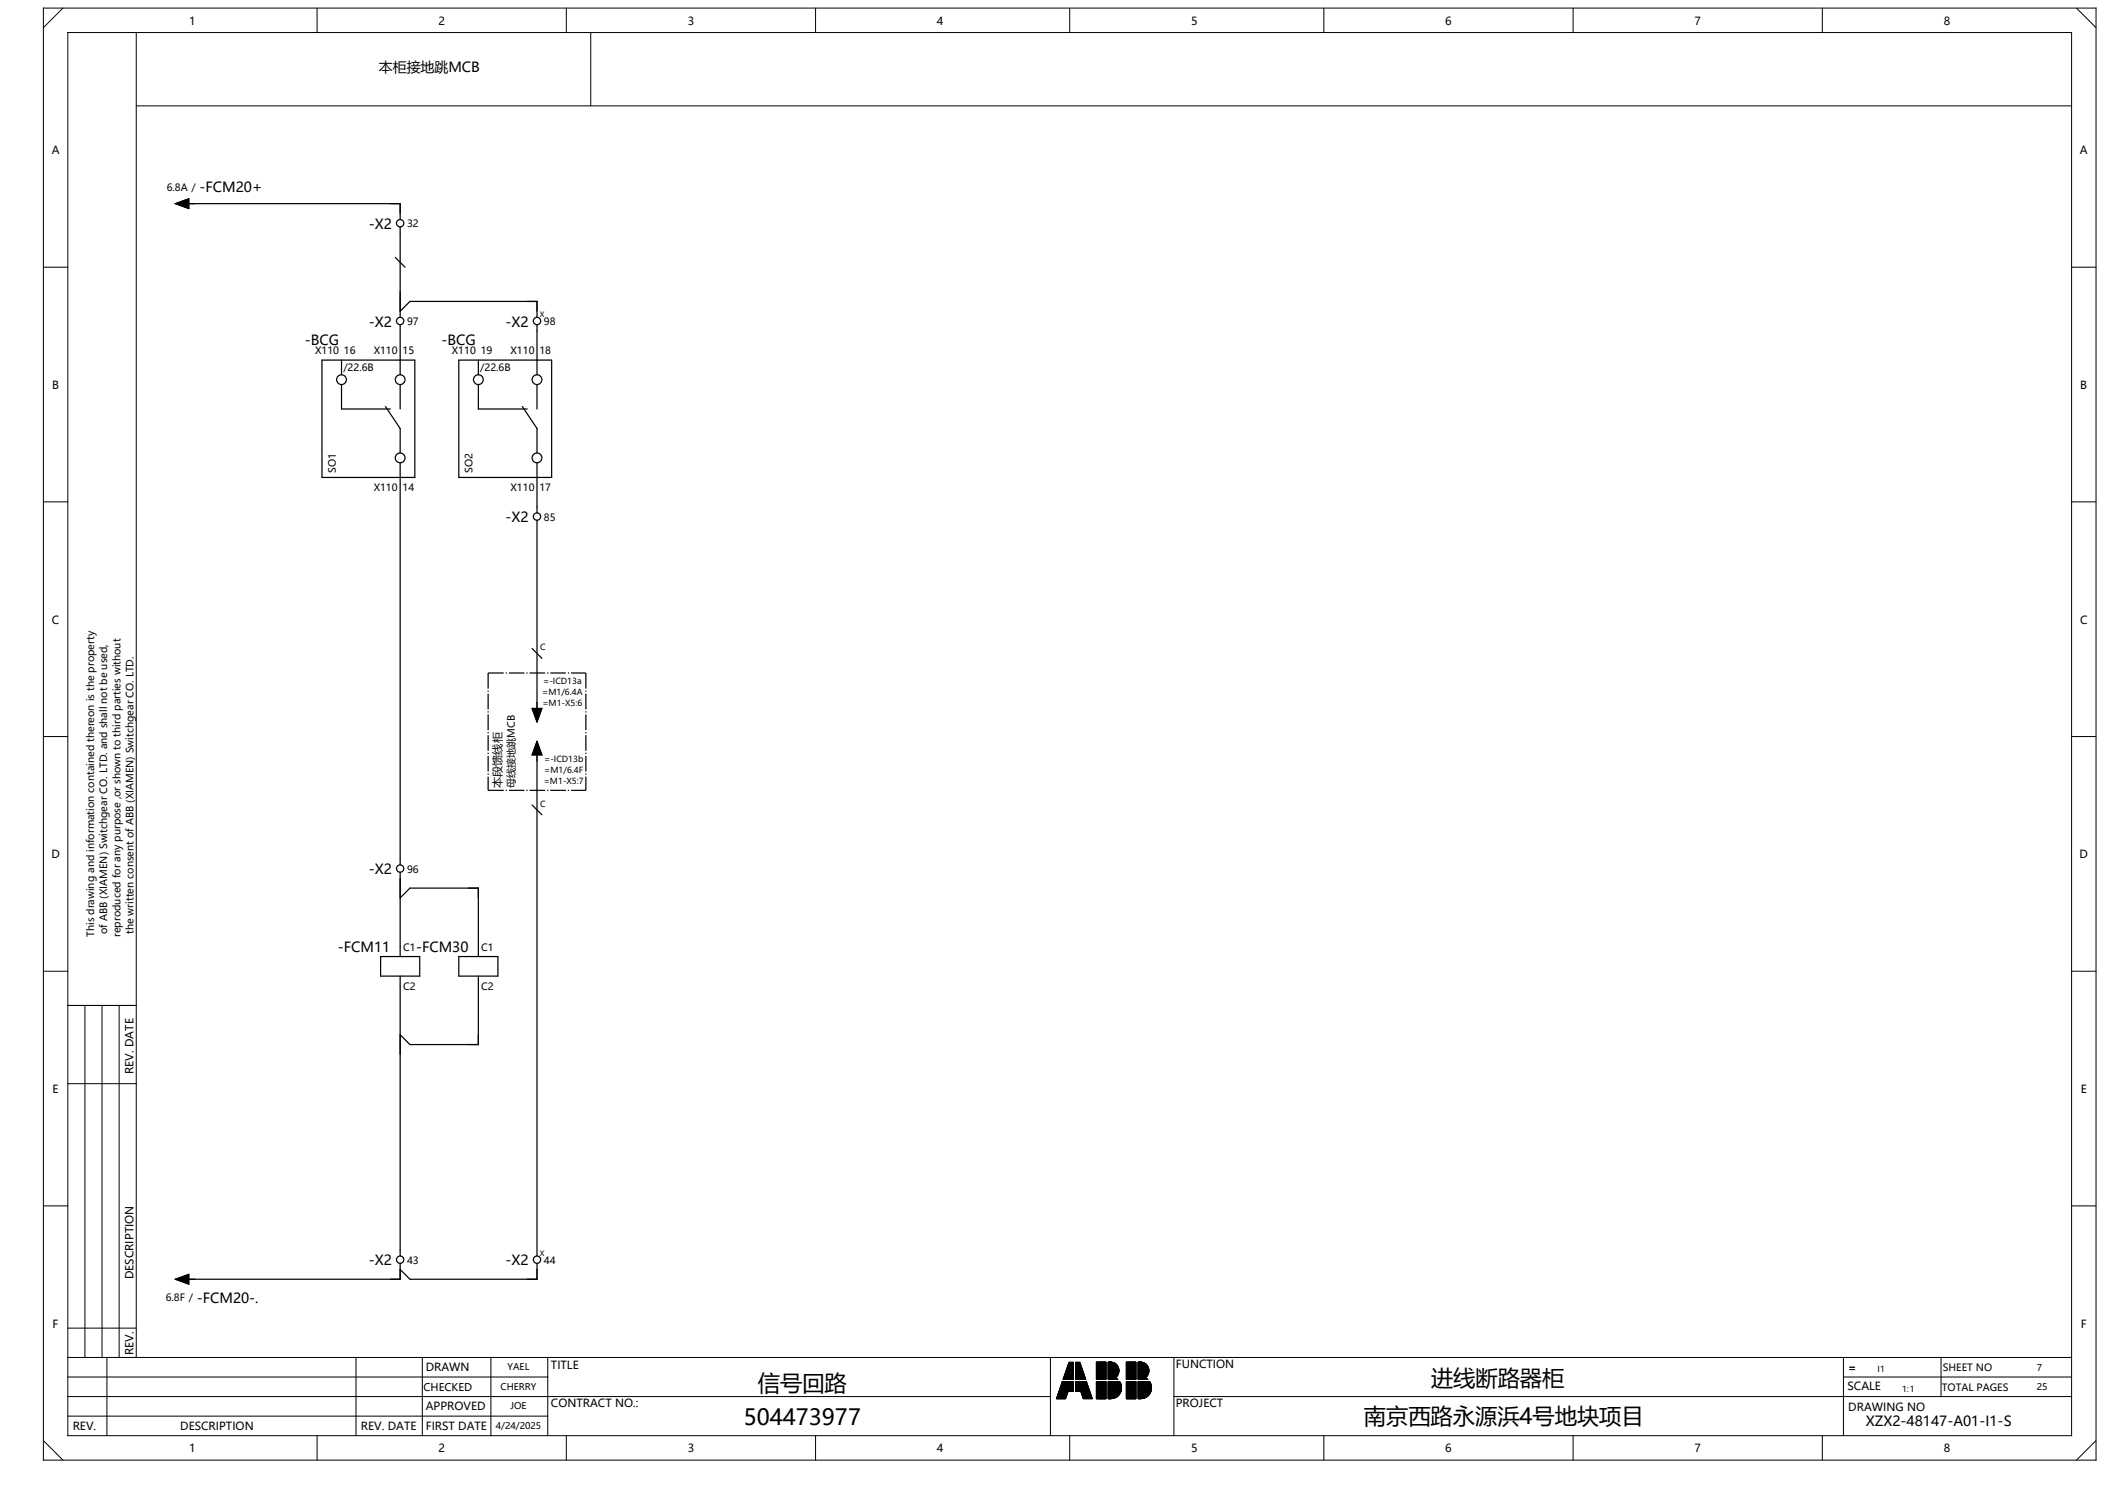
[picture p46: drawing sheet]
<svg xmlns="http://www.w3.org/2000/svg" width="297mm" height="210mm" viewBox="0 0 297 210" stroke-linecap="round" stroke-linejoin="round" font-family="sans-serif">
<defs><g id="words">
<g font-size="3.1">
<text x="106.4" y="195.2">信号回路</text>
<text x="201" y="194.5">进线断路器柜</text>
<text x="104.4" y="200">504473977</text>
<text x="191.5" y="199.9">南京西路永源浜4号地块项目</text>
</g>
<g font-size="2">
<text x="53.2" y="10.1">本柜接地跳MCB</text>
<text x="28" y="27">-FCM20+</text>
<text x="51.8" y="32.1">-X2</text>
<text x="51.8" y="45.8">-X2</text>
<text x="71" y="45.8">-X2</text>
<text x="42.8" y="48.5">-BCG</text>
<text x="62" y="48.5">-BCG</text>
<text x="71" y="73.3">-X2</text>
<text x="51.8" y="122.7">-X2</text>
<text x="47.4" y="133.7">-FCM11</text>
<text x="58.4" y="133.7">-FCM30</text>
<text x="51.8" y="177.6">-X2</text>
<text x="71" y="177.6">-X2</text>
<text x="27.6" y="182.8">-FCM20-.</text>
<text x="262" y="200.2">XZX2-48147-A01-I1-S</text>
</g>
<g font-size="1.6">
<text x="26.6" y="3.5">1</text>
<text x="61.6" y="3.5">2</text>
<text x="96.6" y="3.5">3</text>
<text x="131.6" y="3.5">4</text>
<text x="167.3" y="3.5">5</text>
<text x="202.9" y="3.5">6</text>
<text x="237.9" y="3.5">7</text>
<text x="272.9" y="3.5">8</text>
<text x="7.3" y="21.7">A</text>
<text x="292.1" y="21.7">A</text>
<text x="7.3" y="54.6">B</text>
<text x="292.1" y="54.6">B</text>
<text x="7.3" y="87.5">C</text>
<text x="292.1" y="87.5">C</text>
<text x="70.4" y="110.6" transform="rotate(-90 70.4 110.6)">本段馈线柜</text>
<text x="7.2" y="120.5">D</text>
<text x="292" y="120.5">D</text>
<text x="7.4" y="153.4">E</text>
<text x="18.7" y="150.7" transform="rotate(-90 18.7 150.7)">REV. DATE</text>
<text x="292.2" y="153.4">E</text>
<text x="18.7" y="179.6" transform="rotate(-90 18.7 179.6)">DESCRIPTION</text>
<text x="7.4" y="186.4">F</text>
<text x="18.7" y="190.2" transform="rotate(-90 18.7 190.2)">REV.</text>
<text x="165.1" y="192">FUNCTION</text>
<text x="292.2" y="186.4">F</text>
<text x="59.8" y="192.5">DRAWN</text>
<text x="59.8" y="198">APPROVED</text>
<text x="77.4" y="192.2">TITLE</text>
<text x="77.4" y="197.5">CONTRACT NO.:</text>
<text x="165.1" y="197.5">PROJECT</text>
<text x="259.4" y="195.1">SCALE</text>
<text x="259.6" y="192.5">=</text>
<text x="10.2" y="200.8">REV.</text>
<text x="25.3" y="200.8">DESCRIPTION</text>
<text x="26.6" y="203.9">1</text>
<text x="50.7" y="200.8">REV. DATE</text>
<text x="59.8" y="200.7">FIRST DATE</text>
<text x="61.6" y="203.9">2</text>
<text x="96.6" y="203.9">3</text>
<text x="131.6" y="203.9">4</text>
<text x="167.3" y="203.9">5</text>
<text x="202.9" y="203.9">6</text>
<text x="237.9" y="203.9">7</text>
<text x="259.6" y="198">DRAWING NO</text>
<text x="272.9" y="203.9">8</text>
</g>
<text font-size="1.5" x="59.5" y="195.2">CHECKED</text>
<g font-size="1.4">
<text x="23.4" y="26.8">6.8A /</text>
<text x="57.2" y="31.9">32</text>
<text x="57.2" y="45.6">97</text>
<text x="76.4" y="45.6">98</text>
<text x="44.2" y="49.7">X110</text>
<text x="48.2" y="52.1">/22.6B</text>
<text x="48.3" y="49.7">16</text>
<text x="52.5" y="49.7">X110</text>
<text x="56.5" y="49.7">15</text>
<text x="63.5" y="49.7">X110</text>
<text x="67.4" y="52.1">/22.6B</text>
<text x="67.5" y="49.7">19</text>
<text x="71.7" y="49.7">X110</text>
<text x="75.8" y="49.7">18</text>
<text x="47.1" y="66.3" transform="rotate(-90 47.1 66.3)">SO1</text>
<text x="52.5" y="69">X110</text>
<text x="56.5" y="69">14</text>
<text x="66.4" y="66.3" transform="rotate(-90 66.4 66.3)">SO2</text>
<text x="71.7" y="69">X110</text>
<text x="75.8" y="69">17</text>
<text x="76.4" y="73.1">85</text>
<text x="72.3" y="110.6" transform="rotate(-90 72.3 110.6)">母线接地跳MCB</text>
<text x="57.2" y="122.5">96</text>
<text x="13.2" y="131.5" transform="rotate(-90 13.2 131.5)">This drawing and information contained thereon is the property</text>
<text x="15.1" y="131.1" transform="rotate(-90 15.1 131.1)">of ABB (XIAMEN) Switchgear CO. LTD. and shall not be used,</text>
<text x="16.9" y="131.5" transform="rotate(-90 16.9 131.5)">reproduced for any purpose ,or shown to third parties without</text>
<text x="18.8" y="131.1" transform="rotate(-90 18.8 131.1)">the written consent of ABB (XIAMEN) Switchgear CO. LTD.</text>
<text x="56.6" y="133.5">C1</text>
<text x="67.6" y="133.5">C1</text>
<text x="56.6" y="138.9">C2</text>
<text x="67.6" y="138.9">C2</text>
<text x="57.2" y="177.4">43</text>
<text x="76.4" y="177.4">44</text>
<text x="23.3" y="182.6">6.8F /</text>
<text x="272.7" y="195.3">TOTAL PAGES</text>
<text x="272.8" y="192.5">SHEET NO</text>
</g>
<g font-size="1.3">
<text x="70.3" y="195.1">CHERRY</text>
<text x="71.3" y="192.3">YAEL</text>
<text x="71.7" y="197.8">JOE</text>
<text x="286" y="192.4">7</text>
<text x="286" y="195.2">25</text>
<text x="69.6" y="200.6">4/24/2025</text>
</g>
<g font-size="1.2">
<text x="75.9" y="91.3">C</text>
<text x="76.1" y="97.6">=M1/6.4A</text>
<text x="76.2" y="99.2">=M1-X5:6</text>
<text x="76.3" y="96.1">=-ICD13a</text>
<text x="76.4" y="106.9">=-ICD13b</text>
<text x="75.9" y="113.2">C</text>
<text x="76.4" y="110">=M1-X5:7</text>
<text x="76.4" y="108.5">=M1/6.4F</text>
<text x="263.7" y="192.6">I1</text>
<text x="267.1" y="195.4">1:1</text>
</g>
<g font-size="1">
<text x="75.8" y="44.5">X</text>
<text x="75.8" y="176.2">X</text>
</g>
</g></defs>
<g fill="none" stroke="#000" stroke-width=".14">
<path d="M6.1 1.1h288.2v203.9h-288.2zM8.8 1.1l-2.7 2.8M9.5 4.6h281.4v196.9h-281.4zM19.1 4.6v186M19.1 14.9h271.8M44.5 1.1v3.5M79.5 1.1v3.5M83 4.6v10.3M114.5 1.1v3.5M150.2 1.1v3.5M185.9 1.1v3.5M220.9 1.1v3.5"/>
<path d="M255.9 1.1v3.5M291.6 1.1l2.7 2.8M6.1 37.5h3.4M290.9 37.5h3.4M6.1 70.5h3.4M290.9 70.5h3.4M6.1 103.4h3.4M290.9 103.4h3.4M6.1 136.3h3.4M290.9 136.3h3.4M9.5 141.1h9.6M9.5 152.1h9.6"/>
<path d="M11.9 141.1v49.5M14.3 141.1v49.5M16.7 141.1v49.5M6.1 169.3h3.4M290.9 169.3h3.4M9.5 198.8h67.4M9.5 196h138M9.5 193.3h67.4M9.5 190.6h281.4M9.5 186.4h9.6M15 190.6v10.9M50 190.6v10.9"/>
<path d="M59.3 190.6v10.9M68.9 190.6v11M76.9 190.6v10.9M147.5 190.6v10.9M149.2 194l-.8 2.3h1.2l.4-1M149.2 194h1.5v1.3h-.7M149.2 194l.8 1.3M150.1 191.2h.6v2.4h-1.4zM151 191.2h.6l.9 2.4h-1.5zM152.6 194l.8 2.3h-1.3l-.3-1M152.6 194h-1.6v1.3h.8M152.6 194l-.8 1.3"/>
<path d="M154 191.2h1.3v2.4h-1.3zM154 193.9h1.3v2.4h-1.3zM155.6 194h1.6M155.6 191.2h.6M155.6 192.6h1.5M155.6 191.7h1.3M155.6 191.8h1.4M155.6 191.9h1.4M155.6 192h1.5M155.6 192.1h1.5M155.6 192.2h1.5M155.6 192.3h1.5"/>
<path d="M155.6 192.7h1.5M155.6 192.8h1.5M155.6 192.8h1.4M155.6 192.9h1.4M155.6 193h1.4M155.6 193.1h1.3M155.6 191.6h1.2M155.6 191.4h.9M155.6 191.4h1M155.6 191.5h1.1M155.6 191.3h.8M155.6 193.2h1.2"/>
<path d="M155.6 195.2h1.8M155.6 194.3h1.8M155.6 194.4h1.8M155.6 194.1h1.7M155.6 194.2h1.7M155.6 194.2h1.8M155.6 193.5h1.2M155.6 194h1.7M155.6 194.5h1.8M155.6 194.5h1.9M155.6 194.6h1.9M155.6 194.7h1.9"/>
<path d="M155.6 194.8h1.9M155.6 194.9h1.9M155.6 195h1.9M155.6 195.1h1.9M155.6 195.5h1.7M155.6 195.6h1.7M155.6 195.6h1.6M155.6 195.7h1.6M155.6 195.8h1.5M155.6 195.9h1.5M155.6 195.9h1.4M155.6 196h1.3"/>
<path d="M155.6 196.1h1.2M155.6 195.3h1.8M155.6 195.4h1.8M155.6 193.3h1.2M155.6 193.3h1.1M155.6 193.4h1M155.6 193.5h1.1M155.6 196.1h1.1M155.6 196.2h1M155.6 196.3h.8M155.6 192.4h1.5M155.6 192.5h1.5"/>
<path d="M155.9 191.2a1.2 1.2 0 0 1 1.2 .9 1.2 1.2 0 0 1-.5 1.3M155.9 191.2h.1M155.9 191.2h-.3v2.4h1.3M155.9 191.2h.3M156.2 191.2l.2 .1M156.4 191.3l.1 .1M156.4 196.3h-.5M156.5 191.4h.1M156.6 193.4l.1 .1M156.6 196.2l-.2 .1M156.6 193.4l.3 .2M156.6 191.4l.1 .1"/>
<path d="M156.7 193.3l-.1 .1M156.7 193.5h.1M156.7 196.1l-.1 .1M156.7 191.5l.1 .1M156.8 193.3h-.1M156.8 191.6l.1 .1M156.8 193.5l.1 .1M156.8 196.1h-.1M156.8 193.2v.1M156.9 191.7h.1M156.9 193.1l-.1 .1M156.9 191.7l.1 .1"/>
<path d="M156.9 196l-.1 .1M156.9 193.1h.1M157 191.8v.1M157 193l-.1 .1M157 191.9h.1M157 195.9l-.1 .1M157 192.9v.1M157 191.9l.1 .1M157 192.8v.1M157.1 192v.1M157.1 192.8h-.1M157.1 195.9h-.1"/>
<path d="M157.1 192.1h.1M157.1 192.7v.1M157.1 192.1v.1M157.1 192.6v.1M157.1 192.2v.1M157.1 192.6h.1M157.1 192.3v.1M157.1 192.5v.1M157.1 192.4h.1M157.1 192.4v.1M157.1 195.8v.1M157.2 195.7l-.1 .1"/>
<path d="M157.2 193.9a1.54 1.54 0 0 1-1.3 2.4M157.2 193.9h-1.6v2.4h.3M157.2 193.9v.1M157.2 194h.1M157.2 195.6v.1M157.3 194v.1M157.3 195.6h-.1M157.3 194.1v.1M157.3 195.5v.1M157.3 194.2h.1M157.4 195.4l-.1 .1M157.4 194.2v.1"/>
<path d="M157.4 195.4h.1M157.4 194.3v.1M157.4 195.3v.1M157.4 194.4v.1M157.4 195.2v.1M157.4 194.5h.1M157.4 195.2h.1M157.5 194.5v.1M157.5 195.1l-.1 .1M157.5 194.6v.1M157.5 195v.1M157.5 194.7h.1"/>
<path d="M157.5 194.9v.1M157.5 194.7v.1M157.5 194.9h.1M157.5 194.8v.1M158.2 191.2h1.3v2.4h-1.3zM158.2 193.9h1.3v2.4h-1.3zM159.8 194h1.6M159.8 191.2h.6M159.8 192.6h1.5M159.8 191.7h1.3M159.8 191.8h1.4M159.8 191.9h1.4"/>
<path d="M159.8 192h1.5M159.8 192.1h1.5M159.8 192.2h1.5M159.8 192.3h1.5M159.8 192.7h1.5M159.8 192.8h1.5M159.8 192.8h1.4M159.8 192.9h1.4M159.8 193h1.4M159.8 193.1h1.3M159.8 191.6h1.2M159.8 191.4h.9"/>
<path d="M159.8 191.4h1M159.8 191.5h1.1M159.8 191.3h.8M159.8 193.2h1.2M159.8 195.2h1.9M159.8 195.2h1.8M159.8 194.3h1.8M159.8 194.4h1.8M159.8 194.1h1.7M159.8 194.2h1.8M159.8 193.5h1.2M159.8 194h1.7"/>
<path d="M159.8 194.5h1.9M159.8 194.6h1.9M159.8 194.7h1.9M159.8 194.8h1.9M159.8 194.9h1.9M159.8 195h1.9M159.8 195.1h1.9M159.8 195.5h1.7M159.8 195.6h1.7M159.8 195.6h1.6M159.8 195.7h1.6M159.8 195.8h1.5"/>
<path d="M159.8 195.9h1.5M159.8 195.9h1.4M159.8 196h1.3M159.8 196.1h1.2M159.8 195.3h1.8M159.8 195.4h1.8M159.8 193.3h1.2M159.8 193.3h1.1M159.8 193.4h1M159.8 193.5h1.1M159.8 196.1h1.1M159.8 196.2h1"/>
<path d="M159.8 196.3h.8M159.8 192.4h1.5M159.8 192.5h1.5M160.1 191.2a1.2 1.2 0 0 1 1.2 .9 1.2 1.2 0 0 1-.5 1.3M160.1 191.2h.1M160.1 191.2h-.3v2.4h1.3M160.1 191.2h.3M160.4 191.2l.2 .1M160.6 191.3l.1 .1M160.6 196.3h-.4M160.7 191.4h.1M160.8 193.4l.1 .1"/>
<path d="M160.8 196.2l-.2 .1M160.8 193.4l.3 .2M160.8 191.4l.1 .1M160.9 193.3l-.1 .1M160.9 193.5h.1M160.9 196.1l-.1 .1M160.9 191.5l.1 .1M161 193.3h-.1M161 191.6l.1 .1M161 193.5l.1 .1M161 196.1h-.1M161 193.2v.1"/>
<path d="M161.1 191.7h.1M161.1 193.1l-.1 .1M161.1 191.7l.1 .1M161.1 196l-.1 .1M161.1 193.1h.1M161.2 191.8v.1M161.2 193l-.1 .1M161.2 191.9h.1M161.2 195.9l-.1 .1M161.2 192.9v.1M161.2 191.9l.1 .1M161.2 192.8v.1"/>
<path d="M161.3 192v.1M161.3 192.8h-.1M161.3 195.9h-.1M161.3 192.1h.1M161.3 192.7v.1M161.3 192.1v.1M161.3 192.6v.1M161.3 192.2v.1M161.3 192.6h.1M161.3 192.3v.1M161.3 192.5v.1M161.3 192.4h.1"/>
<path d="M161.3 192.4v.1M161.3 195.8v.1M161.4 195.7l-.1 .1M161.4 193.9a1.54 1.54 0 0 1-1.2 2.4M161.4 193.9h-1.6v2.4h.4M161.4 193.9v.1M161.4 194h.1M161.4 195.6v.1M161.5 194v.1M161.5 195.6h-.1M161.5 194.1l.1 .1M161.5 195.5v.1"/>
<path d="M161.6 194.2h.1M161.6 195.4l-.1 .1M161.6 194.2v.1M161.6 195.4h.1M161.6 194.3v.1M161.6 195.3v.1M161.6 194.4l.1 .1M161.6 195.2v.1M161.7 194.5h.1M161.7 195.2h-.1M161.7 194.5v.1M161.7 195.1v.1"/>
<path d="M161.7 194.6v.1M161.7 195v.1M161.7 194.9v.1M161.7 194.7h.1M161.7 194.9h.1M161.7 194.7v.1M161.7 194.8v.1M164.8 196h126.1M164.8 190.6v10.9M258.9 193.3h32M258.9 190.6v10.9M272.6 190.6v5.4"/>
<path d="M6.1 202.2l2.7 2.8M44.5 201.5v3.5M79.5 201.5v3.5M114.5 201.5v3.5M150.2 201.5v3.5M185.9 201.5v3.5M220.9 201.5v3.5M255.9 201.5v3.5M294.3 202.2l-2.7 2.8"/>
</g>
<g fill="#000" stroke="#000" stroke-width=".14">
<path d="M24.6 28.6l1.9-.7v1.4zM74.7 99.4h1.4l-.7 1.9zM75.4 104.1l.7 1.9h-1.4zM24.6 179.6l1.9-.7v1.4zM149.2 194h1.5v1.3h-.7zM149.2 194l.8 1.3-.4 1h-1.2zM150.1 191.2h.6v2.4h-1.4zM151 191.2h.6l.9 2.4h-1.5zM151 194h1.6l-.8 1.3h-.8zM152.6 194l.8 2.3h-1.3l-.3-1zM154 191.2h1.3v2.4h-1.3zM154 193.9h1.3v2.4h-1.3z"/>
<path d="M155.6 192.6h1.5zM155.6 191.7l1.4 .1zM155.6 191.8l1.4 .1zM155.6 191.9h1.4zM155.6 191.9l1.5 .1zM155.6 192l1.5 .1zM155.6 192.1h1.5zM155.6 192.1l1.5 .1zM155.6 192.2l1.5 .1zM155.6 191.7h1.3zM155.6 192.7h1.5zM155.6 192.8h1.5z"/>
<path d="M155.6 192.8h1.4zM155.6 192.9h1.4zM155.6 193h1.4zM155.6 191.6l1.3 .1zM155.6 191.4h1zM155.6 191.4l1.1 .1zM155.6 191.5l1.2 .1zM155.6 191.2h.6zM155.6 191.2l.8 .1zM155.6 191.3l.9 .1zM155.6 193.1h1.3zM155.6 195.2h1.8z"/>
<path d="M155.6 194.3l1.8 .1zM155.6 194.1l1.7 .1zM155.6 194.2h1.8zM155.6 194.2l1.8 .1zM155.6 193.5h1.2l.1 .1h-1.3zM155.6 193.9l1.6 .1zM155.6 194h1.7zM155.6 194l1.7 .1zM155.6 194.4l1.8 .1zM155.6 194.5h1.9zM155.6 194.5l1.9 .1zM155.6 194.6l1.9 .1z"/>
<path d="M155.6 194.7h1.9zM155.6 194.7l1.9 .1zM155.6 194.8h1.9zM155.6 194.9h1.9zM155.6 195h1.9zM155.6 195.1h1.9zM155.6 195.5h1.7zM155.6 195.6h1.7zM155.6 195.6h1.6zM155.6 195.7h1.6zM155.6 195.8h1.5zM155.6 195.9h1.5z"/>
<path d="M155.6 195.9h1.4zM155.6 196h1.3zM155.6 195.3h1.8zM155.6 195.4h1.8zM155.6 193.2h1.2zM155.6 193.3h1.2zM155.6 193.3h1.1zM155.6 193.4l1.1 .1zM155.6 193.5h1.2zM155.6 196.1h1.2zM155.6 196.1h1.1zM155.6 196.2h1z"/>
<path d="M155.6 196.3h.8zM155.6 192.3l1.5 .1zM155.6 192.4h1.5zM155.6 192.5h1.5zM158.2 191.2h1.3v2.4h-1.3zM158.2 193.9h1.3v2.4h-1.3zM159.8 195.2h1.9zM159.8 194h1.7zM159.8 194.3l1.8 .1zM159.8 194.2l1.8 .1zM159.8 194.2h1.8zM159.8 194.1l1.8 .1z"/>
<path d="M159.8 194l1.7 .1zM159.8 195.1h1.9zM159.8 195h1.9zM159.8 194.9h1.9zM159.8 194.8h1.9zM159.8 194.7l1.9 .1zM159.8 194.7h1.9zM159.8 194.6l1.9 .1zM159.8 194.5l1.9 .1zM159.8 194.5h1.9zM159.8 194.4l1.9 .1zM159.8 195.6h1.7z"/>
<path d="M159.8 195.5h1.7zM159.8 195.4h1.8zM159.8 195.3h1.8zM159.8 195.2h1.8zM159.8 193.1h1.3zM159.8 193.5h1.2l.1 .1h-1.3zM159.8 193.5h1.2zM159.8 193.4l1.1 .1zM159.8 193.3h1.1zM159.8 193.3h1.2zM159.8 193.2h1.2zM159.8 195.9h1.4z"/>
<path d="M159.8 196.3h.8zM159.8 196.2h1zM159.8 196.1h1.1zM159.8 196.1h1.2zM159.8 196h1.3zM159.8 193.9l1.6 .1zM159.8 195.9h1.5zM159.8 195.8h1.5zM159.8 195.7h1.6zM159.8 195.6h1.6zM159.8 191.9h1.4zM159.8 191.8l1.4 .1z"/>
<path d="M159.8 191.7l1.4 .1zM159.8 191.2l.8 .1zM159.8 191.2h.6zM159.8 191.6l1.3 .1zM159.8 191.5l1.2 .1zM159.8 191.4l1.1 .1zM159.8 191.4h1zM159.8 191.7h1.3zM159.8 191.3l.9 .1zM159.8 193h1.4zM159.8 192.9h1.4zM159.8 192.8h1.4z"/>
<path d="M159.8 192.6h1.5zM159.8 192.2l1.5 .1zM159.8 192.1l1.5 .1zM159.8 192.1h1.5zM159.8 192.3l1.5 .1zM159.8 192.5h1.5zM159.8 192.4h1.5zM159.8 192l1.5 .1zM159.8 192.7h1.5zM159.8 192.8h1.5zM159.8 191.9l1.5 .1z"/>
</g>
<g fill="none" stroke="#000" stroke-width=".17">
<path d="M24.6 28.6l1.9-.7v1.4zM26 28.6h30.2v2.2M55.5 36.1l1.4 1.4M56.2 31.8v12.7M45.2 50.5h13.1v16.5h-13.1zM48 54v3.4h6.8M48 50.5v2.1M54.1 57.1l2.1 3.1v3.4M56.2 45.6v7M56.2 54v3.4M56.2 43.7l1.4-1.4h17.8v2.2M64.4 50.5h13.1v16.5h-13.1z"/>
<path d="M67.2 50.5v2.1M67.2 54v3.4h6.8M73.3 57.1l2.1 3.1v3.4M75.4 45.6v7M75.4 54v3.4M56.2 65v56.4M75.4 65v7M75.4 73v27M74.7 91l1.4 1.4M74.7 99.4h1.4l-.7 1.9zM74.7 113l1.4 1.4M75.4 106v70.3"/>
<path d="M75.4 104.1l.7 1.9h-1.4zM53.4 134.3h5.5v2.7h-5.5zM56.2 122.4v11.9M56.2 137v39.3M56.2 126l1.4-1.3h9.6v9.6M64.4 134.3h5.5v2.7h-5.5zM67.2 137v9.6h-9.6l-1.4-1.3M24.6 179.6l1.9-.7v1.4zM56.2 177.3v2.3h-30.2M75.4 177.3v2.3h-17.8l-1.4-1.4"/>
<circle cx="56.2" cy="31.3" r=".51"/>
<circle cx="48" cy="53.3" r=".69"/>
<circle cx="56.2" cy="45.1" r=".51"/>
<circle cx="56.2" cy="53.3" r=".69"/>
<circle cx="67.2" cy="53.3" r=".69"/>
<circle cx="75.4" cy="53.3" r=".69"/>
<circle cx="75.4" cy="45.1" r=".51"/>
<circle cx="56.2" cy="64.3" r=".69"/>
<circle cx="75.4" cy="72.5" r=".51"/>
<circle cx="75.4" cy="64.3" r=".69"/>
<circle cx="56.2" cy="121.9" r=".51"/>
<circle cx="56.2" cy="176.8" r=".51"/>
<circle cx="75.4" cy="176.8" r=".51"/>
</g>
<path d="M68.5 94.5h13.8M68.5 94.5v16.4M82.3 94.5v16.4M68.5 110.9h13.8" fill="none" stroke="#000" stroke-width=".17" stroke-dasharray="2.2 .3 .2 .3" stroke-linecap="butt"/>
<use href="#words"/>
</svg>
